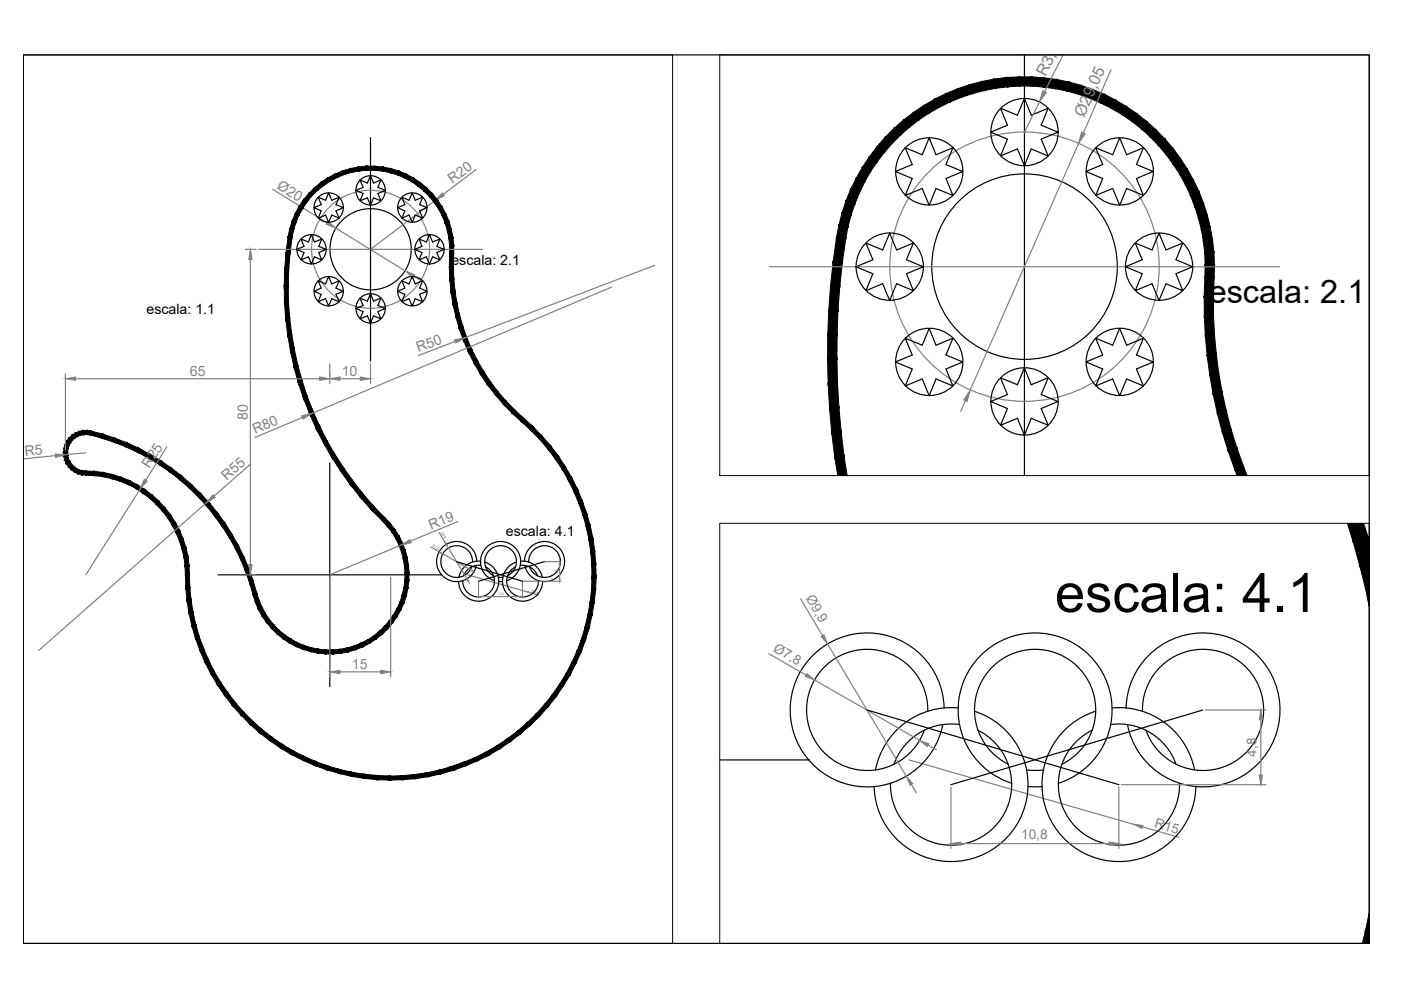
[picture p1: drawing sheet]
<svg xmlns="http://www.w3.org/2000/svg" width="297mm" height="210mm" viewBox="0 0 297 210" stroke-linecap="round" stroke-linejoin="round" font-family="sans-serif">
<defs><g id="words">
<text font-size="11.5" x="223.7" y="129.8">escala: 4.1</text>
<text font-size="6.9" x="256.3" y="64.3">escala: 2.1</text>
<g font-size="3.4" fill="#808080">
<text x="221.7" y="16.4" transform="rotate(-64 221.7 16.4)">R3,63</text>
<text x="229.9" y="25.1" transform="rotate(-66 229.9 25.1)">Ø29,05</text>
</g>
<g font-size="3" fill="#808080">
<text x="58.5" y="39.8" transform="rotate(31 58.5 39.8)">Ø20</text>
<text x="96" y="39" transform="rotate(-37 96 39)">R20</text>
<text x="88.8" y="74.7" transform="rotate(-21 88.8 74.7)">R50</text>
<text x="40.2" y="79.7">65</text>
<text x="72.5" y="79.7">10</text>
<text x="52.5" y="89" transform="rotate(-90 52.5 89)">80</text>
<text x="54.1" y="92.1" transform="rotate(-23 54.1 92.1)">R80</text>
<text x="5.3" y="96.7" transform="rotate(-6 5.3 96.7)">R5</text>
<text x="31.7" y="99.4" transform="rotate(-58 31.7 99.4)">R25</text>
<text x="48.1" y="102" transform="rotate(-42 48.1 102)">R55</text>
<text x="91.4" y="112.3" transform="rotate(-22 91.4 112.3)">R19</text>
<text x="74.6" y="141.9">15</text>
</g>
<g font-size="3">
<text x="95.7" y="56.3">escala: 2.1</text>
<text x="31.1" y="66.6">escala: 1.1</text>
<text x="107.3" y="113.7">escala: 4.1</text>
</g>
<g font-size="2.9" fill="#808080">
<text x="170.8" y="126.8" transform="rotate(59 170.8 126.8)">Ø9,9</text>
<text x="163.8" y="138" transform="rotate(30 163.8 138)">Ø7,8</text>
<text x="266.4" y="160.4" transform="rotate(-90 266.4 160.4)">4,8</text>
<text x="216.5" y="177.9">10,8</text>
<text x="244.6" y="175.4" transform="rotate(16 244.6 175.4)">R15</text>
</g>
<g font-size=".8" fill="#808080">
<text x="93.4" y="112.9" transform="rotate(59 93.4 112.9)">Ø9,9</text>
<text x="91.6" y="115.8" transform="rotate(30 91.6 115.8)">Ø7,8</text>
<text x="112.7" y="125.6" transform="rotate(16 112.7 125.6)">R15</text>
<text x="118.4" y="121.7" transform="rotate(-90 118.4 121.7)">4,8</text>
<text x="105.4" y="126.2">10,8</text>
</g>
</g></defs>
<!-- layer: 0 -->
<g fill="none" stroke="#000" stroke-width=".25">
<path d="M4.9 11.6h285.4v188.4h-285.4zM217.2 11.7v89.1M76.3 38.1l1.6 .7 .7-1.5 .6 1.5 1.6-.7-.7 1.6 1.6 .7-1.6 .6 .7 1.6-1.6-.6-.6 1.5-.7-1.5-1.6 .6 .7-1.6-1.6-.6 1.6-.7zM78.6 29.2v47.4M191.9 31.3l3.6 1.5 1.5-3.5 1.4 3.5 3.6-1.5-1.4 3.6 3.5 1.5-3.5 1.4 1.4 3.6-3.6-1.4-1.4 3.5-1.5-3.5-3.6 1.4 1.5-3.6-3.5-1.4 3.5-1.5zM212.1 22.9l3.6 1.5 1.5-3.5 1.4 3.5 3.6-1.5-1.4 3.6 3.5 1.5-3.5 1.5 1.4 3.6-3.6-1.5-1.4 3.5-1.5-3.5-3.6 1.5 1.5-3.6-3.6-1.5 3.6-1.5zM232.3 31.3l3.6 1.5 1.5-3.5 1.5 3.5 3.5-1.5-1.5 3.6 3.6 1.5-3.6 1.4 1.5 3.6-3.5-1.4-1.5 3.5-1.5-3.5-3.6 1.4 1.5-3.6-3.6-1.4 3.6-1.5zM63.8 50.7l1.6 .6 .6-1.6 .7 1.6 1.5-.6-.6 1.5 1.6 .7-1.6 .7 .6 1.5-1.5-.7-.7 1.6-.6-1.6-1.6 .7 .7-1.5-1.6-.7 1.6-.7zM67.5 41.8l1.5 .7 .7-1.6 .6 1.6 1.6-.7-.7 1.6 1.6 .6-1.6 .7 .7 1.6-1.6-.7-.6 1.6-.7-1.6-1.5 .7 .6-1.6-1.5-.7 1.5-.6zM67.5 59.5l1.5 .7 .7-1.6 .6 1.6 1.6-.7-.7 1.6 1.6 .7-1.6 .6 .7 1.6-1.6-.7-.6 1.6-.7-1.6-1.5 .7 .6-1.6-1.5-.6 1.5-.7zM85.2 59.5l1.5 .7 .7-1.6 .6 1.6 1.6-.7-.6 1.6 1.5 .7-1.5 .6 .6 1.6-1.6-.7-.6 1.6-.7-1.6-1.5 .7 .6-1.6-1.5-.6 1.5-.7zM85.2 41.8l1.5 .7 .7-1.6 .6 1.6 1.6-.7-.6 1.6 1.5 .6-1.5 .7 .6 1.6-1.6-.7-.6 1.6-.7-1.6-1.5 .7 .6-1.6-1.5-.7 1.5-.6z"/>
<path d="M88.8 50.7l1.6 .6 .6-1.6 .7 1.6 1.6-.6-.7 1.5 1.6 .7-1.6 .7 .7 1.5-1.6-.7-.7 1.6-.6-1.6-1.6 .7 .7-1.5-1.6-.7 1.6-.7zM183.6 51.5l3.5 1.5 1.5-3.6 1.5 3.6 3.6-1.5-1.5 3.6 3.6 1.5-3.6 1.4 1.5 3.6-3.6-1.4-1.5 3.5-1.5-3.5-3.5 1.4 1.5-3.6-3.6-1.4 3.6-1.5zM240.7 51.5l3.5 1.5 1.5-3.6 1.5 3.6 3.6-1.5-1.5 3.6 3.6 1.5-3.6 1.4 1.5 3.6-3.6-1.4-1.5 3.5-1.5-3.5-3.5 1.4 1.5-3.6-3.6-1.4 3.6-1.5zM76.3 63.2l1.6 .6 .7-1.5 .6 1.5 1.6-.6-.7 1.6 1.6 .6-1.6 .7 .7 1.5-1.6-.6-.6 1.5-.7-1.5-1.6 .6 .7-1.5-1.6-.7 1.6-.6zM191.9 71.7l3.6 1.5 1.5-3.6 1.4 3.6 3.6-1.5-1.4 3.6 3.5 1.5-3.5 1.4 1.4 3.6-3.6-1.5-1.4 3.6-1.5-3.6-3.6 1.5 1.5-3.6-3.5-1.4 3.5-1.5zM232.3 71.7l3.6 1.5 1.5-3.6 1.5 3.6 3.5-1.5-1.5 3.6 3.6 1.5-3.6 1.4 1.5 3.6-3.5-1.5-1.5 3.6-1.5-3.6-3.6 1.5 1.5-3.6-3.6-1.4 3.6-1.5zM69.9 98.2v47.4M212.1 80.1l3.6 1.5 1.5-3.6 1.4 3.6 3.6-1.5-1.4 3.6 3.5 1.4-3.5 1.5 1.4 3.6-3.6-1.5-1.4 3.6-1.5-3.6-3.6 1.5 1.5-3.6-3.6-1.5 3.6-1.4zM96.8 119.1l14 4.1M100.2 119.1a3.4 3.4 0 0 0-4.7-3.1 3.4 3.4 0 0 0-1 5.5 3.4 3.4 0 0 0 5.5-1.3M101.1 119a4.3 4.3 0 0 0-6.2-3.7 4.3 4.3 0 0 0-.6 7.2 4.3 4.3 0 0 0 6.7-2.6M101.9 119a4.3 4.3 0 0 0-4.6 3.4"/>
<path d="M101.9 119.9a3.4 3.4 0 0 0-3.6 2.2M102.8 119.2a4.3 4.3 0 0 1 1.2 7.4 4.3 4.3 0 0 1-6.8-3.3M109.5 119.2a4.3 4.3 0 0 0-1.3 7.4 4.3 4.3 0 0 0 6.8-3.3M110.3 119.9a3.4 3.4 0 0 1 3.7 2.2M110.4 119a4.3 4.3 0 0 1 4.6 3.4M111.2 119a4.3 4.3 0 0 1 6.2-3.7 4.3 4.3 0 0 1 .6 7.2 4.3 4.3 0 0 1-6.7-2.6M112.1 119.1a3.4 3.4 0 0 1 4.6-3.1 3.4 3.4 0 0 1 1.1 5.5 3.4 3.4 0 0 1-5.5-1.3M115.4 119.1l-13.9 4.1M46.2 121.9h47.4M103 120.2a3.4 3.4 0 0 1 .2 5.9 3.4 3.4 0 0 1-5.1-3M104.6 122.1a3.4 3.4 0 0 1-1.1-5.1 3.4 3.4 0 0 1 5.3 0 3.4 3.4 0 0 1-1.2 5.1M104.8 123.1a4.3 4.3 0 0 1-2.1-6.5 4.3 4.3 0 0 1 6.9 0 4.3 4.3 0 0 1-2.2 6.5"/>
<path d="M105.7 122.4h.9M105.7 123.3h.8M109.3 120.2a3.4 3.4 0 0 0-.3 5.9 3.4 3.4 0 0 0 5.2-3M183.8 150.5l53.4 15.9M196.7 150.8a12.8 12.8 0 0 0-17.8-12.1 12.8 12.8 0 0 0-3.9 21.2 12.8 12.8 0 0 0 21-5.1M200.2 150.1a16.3 16.3 0 0 0-23.8-14.1 16.3 16.3 0 0 0-2.3 27.6 16.3 16.3 0 0 0 25.8-10M203.1 150.1a16.3 16.3 0 0 0-17.5 13.2M203.4 153.6a12.8 12.8 0 0 0-13.9 8.5M206.6 150.8a16.3 16.3 0 0 1 4.8 28.6 16.3 16.3 0 0 1-26.1-12.6M207.3 154.8a12.8 12.8 0 0 1 1 22.5 12.8 12.8 0 0 1-19.5-11.2M231.6 154.8a12.8 12.8 0 0 0-1 22.5 12.8 12.8 0 0 0 19.5-11.2M232.3 150.8a16.3 16.3 0 0 0-4.9 28.6 16.3 16.3 0 0 0 26.2-12.6"/>
<path d="M235.5 153.6a12.8 12.8 0 0 1 13.9 8.5M235.8 150.1a16.3 16.3 0 0 1 17.5 13.2M238.8 150.1a16.3 16.3 0 0 1 23.8-14.1 16.3 16.3 0 0 1 2.2 27.6 16.3 16.3 0 0 1-25.8-10M242.2 150.8a12.8 12.8 0 0 1 17.8-12.1 12.8 12.8 0 0 1 3.9 21.2 12.8 12.8 0 0 1-20.9-5.1M255 150.5l-53.4 15.9M152.6 161.1h19M213.8 162a12.8 12.8 0 0 1-4.4-19.5 12.8 12.8 0 0 1 20.1 0 12.8 12.8 0 0 1-4.4 19.5M214.5 166.1a16.3 16.3 0 0 1-8.3-25.1 16.3 16.3 0 0 1 26.5 0 16.3 16.3 0 0 1-8.3 25.1M217.7 163.2l1.8 .2 1.7-.2M218 166.8h3"/>
<circle cx="197" cy="36.3" r="7.1"/>
<circle cx="217.2" cy="28" r="7.1"/>
<circle cx="237.4" cy="36.3" r="7.1"/>
<circle cx="66" cy="52.9" r="3.1"/>
<circle cx="69.7" cy="44" r="3.1"/>
<circle cx="78.6" cy="52.9" r="8.6"/>
<circle cx="78.6" cy="40.4" r="3.1"/>
<circle cx="87.4" cy="44" r="3.1"/>
<circle cx="91.1" cy="52.9" r="3.1"/>
<circle cx="188.6" cy="56.5" r="7.1"/>
<circle cx="217.2" cy="56.5" r="19.7"/>
<circle cx="245.8" cy="56.5" r="7.1"/>
<circle cx="69.7" cy="61.7" r="3.1"/>
<circle cx="78.6" cy="65.4" r="3.1"/>
<circle cx="87.4" cy="61.7" r="3.1"/>
<circle cx="197" cy="76.7" r="7.1"/>
<circle cx="237.4" cy="76.7" r="7.1"/>
<circle cx="217.2" cy="85.1" r="7.1"/>
</g>
<!-- layer: cotas -->
<g fill="none" stroke="#808080" stroke-width=".25">
<path d="M225.4 11.7l-3.9 7.7M235.6 14.8l-5.9 13.4M101 35.9l-7 5.3M220.4 21.6l-3.2 6.4M228.7 30.4l-23 52.3M52 52.9h2.3M53.1 55v64.7M54.8 52.9h47.5M57.9 40.2l11.5 7M71.2 48.4l14.7 9M87.7 58.5l1.9 1.2M92.3 42.5l-13.7 10.4"/>
<path d="M138.8 56.3l-40.3 15.3M163.1 56.6h108.2M13.9 79.2v16.3M69.9 77.1v4.3M78.6 77.1v4.3M96.5 72.4l-7.8 3M129.7 60.9l-63.6 26.8M11.8 96.6l-6.7 .7M16 80.3h51.8M18.2 96l-4.3 .4M35.4 94.7l-4.5 7.1M53 98.5l-7.6 6.7"/>
<path d="M64.1 88.5l-10.1 4.3M72.1 80.3h4.3M204.7 85l-1 2.2M29.7 103.6l-11.5 18.3M43.8 106.6l-35.6 31.3M85 115.6l-15.1 6.3M91.4 116l2 1.2M93.1 112.9l1.2 2.1M93.9 117.4l5.8 3.4M94.6 115.4l4.4 7.4M97.1 110.6l-10.1 4.1M115.6 119.1h3.3"/>
<path d="M118.6 119.6v3.1M52 121.9h2.3M69.9 122.4v21.2M82.8 122.4v21.2M99.1 121.9l12.5 3.5M99.3 123.2l.3 .5M100.2 121l.5 .3M101.5 123.4v3.4M102 126.5h8.2M110.8 123.4v3.4M110.9 123.2h8M112.1 125.6l2 .6"/>
<path d="M163 138.6l7.9 4.5M169.7 127l4.7 7.8M175.5 136.5l16.7 28.1M72.1 142.5h8.6M172.7 144.1l22.3 12.9M196.8 158l1.8 1M255.6 150.5h12.8M267.3 152.6v11.7M192.7 161.1l47.6 13.7M193.2 166.3l1.1 1.8M201.6 166.9v13M203.7 178.9h31.4"/>
<path d="M237.2 166.9v13M237.7 166.4h30.7M242.2 175.3l7.8 2.2"/>
<circle cx="78.6" cy="52.9" r="12.5"/>
<circle cx="217.2" cy="56.5" r="28.6"/>
</g>
<g fill="#808080" stroke="#808080" stroke-width=".21">
<path d="M93.8 40.9l.4 .6-1.9 1z"/>
<path d="M85.9 57.4l2 .9-.4 .5z"/>
<path d="M69.5 46.9l1.7 1.5-2-.9z"/>
<path d="M96.4 72.1l2.1-.5-1.9 1.1z"/>
<path d="M76.4 79.9l2.2 .4-2.2 .3z"/>
<path d="M69.9 80.3l2.2-.4v.7z"/>
<path d="M69.9 142.5l2.2-.4v.7z"/>
<path d="M80.7 142.1l2.1 .4-2.1 .3z"/>
<path d="M13.9 80.3l2.1-.4v.7z"/>
<path d="M67.8 79.9l2.1 .4-2.1 .3z"/>
<path d="M53.1 52.9l.4 2.1h-.8z"/>
<path d="M52.7 119.7h.8l-.4 2.2z"/>
<path d="M30.6 101.6l.6 .4-1.5 1.6z"/>
<path d="M45.2 104.9l.4 .6-1.8 1.1z"/>
<path d="M11.7 96.3l2.2 .1-2.1 .6z"/>
<path d="M111.6 125.4l.5 .1v.1z"/>
<path d="M64 88.2l2.1-.5-1.9 1.2z"/>
<path d="M85 115.6l1.9-1.2 .3 .7z"/>
<path d="M99.7 120.8l.5 .1-.1 .2z"/>
<path d="M93.5 117.1l.4 .3-.5-.2z"/>
<path d="M99 122.8l.3 .4-.1 .1z"/>
<path d="M94.3 115l.1-.1 .2 .5z"/>
<path d="M101.5 126.5l.5-.1v.2z"/>
<path d="M110.2 126.4l.6 .1-.6 .1z"/>
<path d="M118.6 119.1l.1 .5h-.1z"/>
<path d="M118.6 122.7h.1l-.1 .5z"/>
<path d="M205.7 82.7l-.7 2.4-.7-.3z"/>
<path d="M229.3 28l.8 .4-1.4 2z"/>
<path d="M221.1 19.3l.8 .3-1.5 2z"/>
<path d="M240.3 174.8l2 .2-.2 .6z"/>
<path d="M195 157l1.9 .7-.3 .6z"/>
<path d="M171.1 142.8l1.6 1.3-2-.7z"/>
<path d="M192.2 164.6l1.3 1.6-.6 .3z"/>
<path d="M174.1 135l.6-.4 .8 1.9z"/>
<path d="M201.6 178.9l2.1-.4v.7z"/>
<path d="M235.1 178.5l2.1 .4-2.1 .3z"/>
<path d="M267.3 150.5l.4 2.1h-.7z"/>
<path d="M267 164.3h.7l-.4 2.1z"/>
</g>
<!-- layer: 0 -->
<g fill="#000" stroke="#000" stroke-width=".21">
<path d="M289.5 124.9l.8-.1v3.7zM290.3 193.7v4l-.8-.2z"/>
<path d="M17.5 99.8l.7 .1v.9zM17.5 99.8l-.2 .9 .9 .1zM16.8 99.7l.7 .1-.2 .9zM16.8 99.7l-.3 .8 .8 .2zM16.2 99.4l.6 .3-.3 .8zM16.2 99.4l-.4 .7 .7 .4zM15.6 98.9l.6 .5-.4 .7zM15.6 98.9l-.5 .7 .7 .5zM15.2 98.4l.4 .5-.5 .7zM14.5 99l.6 .6 .1-1.2zM14.8 97.9l.4 .5-.7 .6zM14 98.3l.5 .7 .3-1.1zM14.5 97.2l.3 .7-.8 .4zM13.7 97.5l.3 .8 .5-1.1zM14.4 96.6l.1 .6-.8 .3zM13.5 96.7l.2 .8 .7-.9zM13.5 96.7l.8-.8 .1 .7zM13.4 95.8l.1 .9 .8-.8zM13.4 95.8l1-.6-.1 .7zM13.6 95l-.2 .8 1-.6zM13.6 95l1-.5-.2 .7zM13.8 94.2l-.2 .8 1-.5zM13.8 94.2l1.1-.3-.3 .6zM14.2 93.5l-.4 .7 1.1-.3zM14.2 93.5l1.1-.1-.4 .5zM14.7 92.8l-.5 .7 1.1-.1zM14.7 92.8l1.1 .1-.5 .5zM14.7 92.8l1.1 .1-.5-.7zM15.3 92.2l1.1 .3-.6 .4zM15.3 92.2l1.1 .3-.4-.7zM16 91.8l1 .5-.6 .2zM16 91.8l1 .5-.2-.8zM16.8 91.5l.9 .7-.7 .1zM16.8 91.5l.9 .7-.1-.9zM17.6 91.3l.8 .8-.7 .1zM17.6 91.3l.8 .8 .1-.8zM18.5 91.3l.6 .9-.7-.1zM18.5 91.3l.6 .9 .2-.8zM19.3 91.4l2.4 1.5-2.6-.7zM19.3 91.4l2.4 1.5 .2-.8zM21.9 92.1l2.3 1.7-2.5-.9zM21.9 92.1l2.3 1.7 .3-.8zM24.5 93l2.2 1.7-2.5-.9zM24.5 93l2.2 1.7 .3-.8zM27 93.9l2.2 2-2.5-1.2zM27 93.9l2.2 2 .3-.8zM29.5 95.1l2 2-2.3-1.2zM29.5 95.1l2 2 .4-.7zM31.9 96.4l1.9 2.1-2.3-1.4zM31.9 96.4l1.9 2.1 .4-.7zM34.2 97.8l1.8 2.2-2.2-1.5zM34.2 97.8l1.8 2.2 .5-.6zM36.5 99.4l1.6 2.3-2.1-1.7zM36.5 99.4l1.6 2.3 .5-.7zM38.6 101l1.5 2.5-2-1.8zM38.6 101l1.5 2.5 .6-.7zM40.7 102.8l1.3 2.5-1.9-1.8zM40.7 102.8l1.3 2.5 .6-.6zM42 105.3l.6-.6 1.2 2.6zM42.6 104.7l1.2 2.6 .7-.6zM43.8 107.3l.7-.6 1 2.7zM44.5 106.7l1 2.7 .7-.6zM45.5 109.4l.7-.6 .9 2.7zM46.2 108.8l.9 2.7 .7-.5zM47.1 111.5l.7-.5 .7 2.8zM47.8 111l.7 2.8 .7-.4zM48.5 113.8l.7-.4 .6 2.7zM49.2 113.4l.6 2.7 .8-.4zM49.8 116.1l.8-.4 .4 2.8zM50.6 115.7l.4 2.8 .8-.3zM51 118.5l.8-.3 .2 2.8zM51.8 118.2l.2 2.8 .8-.3zM52 121l.8-.3 .1 2.8zM52.8 120.7l.1 2.8 .8-.2zM52.9 123.5l.8-.2v2.8zM53.7 123.3v2.8l.8-.2zM53.7 126.1l.8-.2-.4 1.7zM54.5 125.9l-.4 1.7 .8-.3zM54.1 127.6l.8-.3-.1 1.9zM54.9 127.3l-.1 1.9 .8-.4zM54.8 129.2l.8-.4-.1 1.8zM55.6 128.8l-.1 1.8 .8-.5zM55.5 130.6l.8-.5 .2 1.8zM56.3 130.1l.2 1.8 .6-.5zM56.5 131.9l.6-.5 .4 1.8zM57.1 131.4l.4 1.8 .7-.6zM57.5 133.2l.7-.6 .5 1.7zM58.2 132.6l.5 1.7 .5-.6zM59.2 133.7l.7 1.7-1.2-1.1zM59.2 133.7l.7 1.7 .5-.7zM60.4 134.7l.9 1.6-1.4-.9zM60.4 134.7l.9 1.6 .4-.8zM61.7 135.5l1 1.5-1.4-.7zM61.7 135.5l1 1.5 .4-.7zM63.1 136.3l1.1 1.4-1.5-.7zM63.1 136.3l1.1 1.4 .3-.8zM64.5 136.9l1.3 1.2-1.6-.4zM64.5 136.9l1.3 1.2 .2-.8zM66 137.3l1.3 1.2-1.5-.4zM66 137.3l1.3 1.2 .2-.9zM67.5 137.6l1.5 1-1.7-.1zM67.5 137.6l1.5 1v-.8zM69 137.8l1.6 .8h-1.6zM69 137.8l1.6 .8v-.8zM70.6 137.8l1.6 .7-1.6 .1zM70.6 137.8l1.6 .7-.1-.8zM72.1 137.7l1.7 .5-1.6 .3zM72.1 137.7l1.7 .5-.2-.8zM73.6 137.4l1.8 .4-1.6 .4zM73.6 137.4l1.8 .4-.3-.9zM75.1 136.9l1.8 .3-1.5 .6zM75.1 136.9l1.8 .3-.4-.8zM76.5 136.4h1.8l-1.4 .8zM76.5 136.4h1.8l-.4-.7zM77.9 135.7l1.8-.2-1.4 .9zM77.9 135.7l1.8-.2-.5-.7zM79.2 134.8l1.8-.3-1.3 1zM79.2 134.8l1.8-.3-.6-.6zM80.4 133.9l1.8-.5-1.2 1.1zM80.4 133.9l1.8-.5-.7-.6zM81.5 132.8l1.7-.7-1 1.3zM82.5 131.6l-1 1.2 1.7-.7zM82.5 131.6l1.6-.8-.9 1.3zM83.4 130.3l-.9 1.3 1.6-.8zM83.4 130.3l1.5-.9-.8 1.4zM84.2 129l-.8 1.3 1.5-.9zM84.2 129l1.4-1.1-.7 1.5zM84.8 127.6l-.6 1.4 1.4-1.1zM84.8 127.6l1.3-1.2-.5 1.5zM85.3 126.1l-.5 1.5 1.3-1.2zM86.5 124.8l-.4 1.6-.8-.3zM85.6 124.6l-.3 1.5 1.2-1.3zM86.7 123.1l-.2 1.7-.9-.2zM85.8 123.1l-.2 1.5 1.1-1.5zM86.7 121.5v1.6h-.9zM85.9 121.5l-.1 1.6 .9-1.6zM86.6 119.9l.1 1.6h-.8zM85.8 120l.1 1.5 .7-1.6zM86.3 118.3l.3 1.6-.8 .1zM85.5 118.4l.3 1.6 .5-1.7zM85.9 116.7l.4 1.6-.8 .1zM85.1 117l.4 1.4 .4-1.7zM85.3 115.2l.6 1.5-.8 .3zM84.6 115.5l.5 1.5 .2-1.8zM84.7 113.7l.6 1.5-.7 .3zM83.9 114.1l.7 1.4 .1-1.8zM83.8 112.4l.9 1.3-.8 .4zM83.1 112.8l.8 1.3-.1-1.7zM82.8 111l1 1.4-.7 .4zM82.1 111.6l1 1.2-.3-1.8zM81.7 109.9l1.1 1.1-.7 .6zM81.7 109.9l-.6 .5 1 1.2z"/>
<path d="M79.3 107.4l2.4 2.5-.6 .5zM78.6 108l2.5 2.4-1.8-3zM77 104.8l2.3 2.6-.7 .6zM76.4 105.4l2.2 2.6-1.6-3.2zM74.9 102.1l2.1 2.7-.6 .6zM74.2 102.7l2.2 2.7-1.5-3.3zM72.9 99.3l2 2.8-.7 .6zM72.2 99.8l2 2.9-1.3-3.4zM71.1 96.4l1.8 2.9-.7 .5zM70.3 96.9l1.9 2.9-1.1-3.4zM69.3 93.5l1.8 2.9-.8 .5zM68.6 93.9l1.7 3-1-3.4zM67.8 90.4l1.5 3.1-.7 .4zM67 90.8l1.6 3.1-.8-3.5zM66.4 87.3l1.4 3.1-.8 .4zM65.6 87.6l1.4 3.2-.6-3.5zM65.1 84.1l1.3 3.2-.8 .3zM64.3 84.4l1.3 3.2-.5-3.5zM64.1 80.8l1 3.3-.8 .3zM63.2 81.1l1.1 3.3-.2-3.6zM63.1 77.5l1 3.3-.9 .3zM62.3 77.7l.9 3.4-.1-3.6zM62.4 74.2l.7 3.3-.8 .2zM61.6 74.3l.7 3.4 .1-3.5zM61.8 70.8l.6 3.4-.8 .1zM61 70.9l.6 3.4 .2-3.5zM61.4 67.4l.4 3.4-.8 .1zM60.6 67.5l.4 3.4 .4-3.5zM61.2 64l.2 3.4-.8 .1zM60.3 64l.3 3.5 .6-3.5zM61.1 60.5l.1 3.5h-.9zM60.3 60.5v3.5l.8-3.5zM61.2 57.1l-.1 3.4h-.8zM60.4 57.1l-.1 3.4 .9-3.4zM61.5 53.7l-.3 3.4h-.8zM60.6 53.6l-.2 3.5 1.1-3.4zM61.9 50.3l-.4 3.4-.9-.1zM61.1 50.2l-.5 3.4 1.3-3.3zM62.3 48.7l-.4 1.6-.8-.1zM61.5 48.5l-.4 1.7 1.2-1.5zM62.8 47.1l-.5 1.6-.8-.2zM62 46.8l-.5 1.7 1.3-1.4zM62 46.8l1.4-1.2-.6 1.5zM62.6 45.2l-.6 1.6 1.4-1.2zM62.6 45.2l1.6-1-.8 1.4zM63.4 43.7l-.8 1.5 1.6-1zM63.4 43.7l1.7-.9-.9 1.4zM64.4 42.2l-1 1.5 1.7-.9zM64.4 42.2l1.8-.7-1.1 1.3zM65.6 40.9l-1.2 1.3 1.8-.7zM65.6 40.9l1.7-.6-1.1 1.2zM66.8 39.7l-1.2 1.2 1.7-.6zM66.8 39.7l1.9-.4-1.4 1zM66.8 39.7l1.9-.4-.6-.7zM68.1 38.6l1.9-.2-1.3 .9zM68.1 38.6l1.9-.2-.4-.7zM69.6 37.7l1.9-.1-1.5 .8zM69.6 37.7l1.9-.1-.4-.7zM71.1 36.9l1.9 .1-1.5 .6zM71.1 36.9l1.9 .1-.3-.8zM72.7 36.2l1.9 .3-1.6 .5zM72.7 36.2l1.9 .3-.2-.8zM74.4 35.7l1.8 .5-1.6 .3zM74.4 35.7l1.8 .5-.1-.8zM76.1 35.4l1.7 .7-1.6 .1zM76.1 35.4l1.7 .7v-.9zM77.8 35.2l1.7 .9h-1.7zM77.8 35.2l1.7 .9v-.8zM79.5 35.3l1.6 1-1.6-.2zM79.5 35.3l1.6 1 .2-.9zM81.3 35.4l1.4 1.2-1.6-.3zM81.3 35.4l1.4 1.2 .3-.8zM83 35.8l1.3 1.3-1.6-.5zM83 35.8l1.3 1.3 .3-.8zM84.6 36.3l1.2 1.5-1.5-.7zM84.6 36.3l1.2 1.5 .4-.8zM86.2 37l1.1 1.5-1.5-.7zM86.2 37l1.1 1.5 .4-.7zM87.7 37.8l.9 1.7-1.3-1zM87.7 37.8l.9 1.7 .6-.7zM89.2 38.8l.7 1.7-1.3-1zM89.2 38.8l.7 1.7 .6-.6zM90.5 39.9l.6 1.8-1.2-1.2zM90.5 39.9l.6 1.8 .6-.6zM91.1 41.7l.6-.6 .4 1.9zM91.7 41.1l.4 1.9 .7-.5zM92.1 43l.7-.5 .2 1.9zM92.8 42.5l.2 1.9 .8-.5zM93 44.4l.8-.5v1.9zM93.8 43.9v1.9l.8-.3zM93.8 45.8l.8-.3-.2 1.8zM94.6 45.5l-.2 1.8 .8-.3zM94.4 47.3l.8-.3-.3 1.9zM95.2 47l-.3 1.9 .8-.2zM94.9 48.9l.8-.2-.5 1.8zM95.7 48.7l-.5 1.8 .8-.1zM95.2 50.5l.8-.1-.7 1.8zM96 50.4l-.7 1.8h.9zM95.3 52.2h.9l-.9 1.6zM96.2 52.2l-.9 1.6 .9 .1zM95.3 53.8l.9 .1-.9 2.6zM96.2 53.9l-.9 2.6h.8zM95.3 56.5h.8l-.7 2.7zM96.1 56.5l-.7 2.7 .8-.1zM95.4 59.2l.8-.1-.6 2.7zM96.2 59.1l-.6 2.7 .9-.1zM95.6 61.8l.9-.1-.5 2.8zM96.5 61.7l-.5 2.8 .9-.2zM96 64.5l.9-.2-.3 2.8zM96.9 64.3l-.3 2.8 .8-.3zM96.6 67.1l.8-.3v2.8zM97.4 66.8v2.8l.8-.2zM97.4 69.6l.8-.2v2.7zM98.2 69.4v2.7l.8-.3zM98.2 72.1l.8-.3 .3 2.8zM99 71.8l.3 2.8 .8-.3zM99.3 74.6l.8-.3 .4 2.7zM100.1 74.3l.4 2.7 .8-.4zM100.5 77l.8-.4 .5 2.7zM101.3 76.6l.5 2.7 .8-.4zM101.8 79.3l.8-.4 .7 2.6zM102.6 78.9l.7 2.6 .7-.5zM103.3 81.5l.7-.5 1 2.7zM104 81l1 2.7 .6-.6zM105 83.7l.6-.6 1.1 2.6zM105.6 83.1l1.1 2.6 .6-.6zM106.7 85.7l.6-.6 1.3 2.5zM107.3 85.1l1.3 2.5 .6-.6zM109.2 87l1.4 2.4-2-1.8zM109.2 87l1.4 2.4 .5-.7z"/>
<path d="M178.9 96.6l.7 4.2h-2zM177 96.9l.6 3.9 1.3-4.2zM178.3 91.5l.6 5.1-1.9 .3zM176.3 91.7l.7 5.2 1.3-5.4zM177.9 86.4l.4 5.1-2 .2zM175.9 86.6l.4 5.1 1.6-5.3zM177.6 81.3l.3 5.1-2 .2zM175.6 81.4l.3 5.2 1.7-5.3zM177.4 76.2l.2 5.1-2 .1zM175.5 76.2l.1 5.2 1.8-5.2zM177.5 71l-.1 5.2h-1.9zM175.5 71v5.2l2-5.2zM177.7 65.9l-.2 5.1h-2zM175.7 65.8l-.2 5.2 2.2-5.1zM178 60.8l-.3 5.1-2-.1zM176.1 60.6l-.4 5.2 2.3-5zM178.6 55.7l-.6 5.1-1.9-.2zM176.6 55.5l-.5 5.1 2.5-4.9zM179.3 50.6l-.7 5.1-2-.2zM177.4 50.3l-.8 5.2 2.7-4.9zM177.4 50.3l2.4-2.2-.5 2.5zM177.9 47.7l-.5 2.6 2.4-2.2zM177.9 47.7l2.5-2-.6 2.4zM178.5 45.1l-.6 2.6 2.5-2zM178.5 45.1l2.7-1.8-.8 2.4zM179.4 42.6l-.9 2.5 2.7-1.8zM179.4 42.6l2.8-1.7-1 2.4zM180.4 40.1l-1 2.5 2.8-1.7zM180.4 40.1l2.9-1.4-1.1 2.2zM181.6 37.8l-1.2 2.3 2.9-1.4zM181.6 37.8l2.9-1.4-1.2 2.3zM182.9 35.4l-1.3 2.4 2.9-1.4zM182.9 35.4l3.1-1.1-1.5 2.1zM184.3 33.2l-1.4 2.2 3.1-1.1zM184.3 33.2l3.2-.9-1.5 2zM186 31.1l-1.7 2.1 3.2-.9zM186 31.1l3.1-.7-1.6 1.9zM187.7 29.1l-1.7 2 3.1-.7zM187.7 29.1l3.3-.5-1.9 1.8zM187.7 29.1l3.3-.5-1.4-1.4zM189.6 27.2l3.2-.2-1.8 1.6zM189.6 27.2l3.2-.2-1.2-1.6zM191.6 25.4h3.2l-2 1.6zM191.6 25.4h3.2l-1.1-1.6zM193.7 23.8l3.3 .2-2.2 1.4zM193.7 23.8l3.3 .2-1.1-1.6zM195.9 22.4l3.3 .3-2.2 1.3zM195.9 22.4l3.3 .3-1-1.7zM198.2 21l3.2 .6-2.2 1.1zM198.2 21l3.2 .6-.8-1.8zM200.6 19.8l3.2 .9-2.4 .9zM200.6 19.8l3.2 .9-.7-1.9zM203.1 18.8l3.1 1.1-2.4 .8zM203.1 18.8l3.1 1.1-.6-2zM205.6 17.9l3 1.3-2.4 .7zM205.6 17.9l3 1.3-.4-1.9zM208.2 17.3l2.9 1.4-2.5 .5zM208.2 17.3l2.9 1.4-.3-1.9zM210.8 16.8l2.8 1.6-2.5 .3zM210.8 16.8l2.8 1.6-.2-2zM213.4 16.4l2.7 1.8-2.5 .2zM213.4 16.4l2.7 1.8v-1.9zM216.1 16.3l2.6 1.9h-2.6zM216.1 16.3l2.6 1.9 .1-1.9zM218.8 16.3l2.4 2.2-2.5-.3zM218.8 16.3l2.4 2.2 .2-2zM221.4 16.5l2.3 2.3-2.5-.3zM221.4 16.5l2.3 2.3 .4-2zM224.1 16.8l2.1 2.5-2.5-.5zM224.1 16.8l2.1 2.5 .5-1.9zM226.7 17.4l2 2.6-2.5-.7zM226.7 17.4l2 2.6 .6-1.9zM229.3 18.1l1.7 2.7-2.3-.8zM229.3 18.1l1.7 2.7 .8-1.8zM231.8 19l1.6 2.8-2.4-1zM231.8 19l1.6 2.8 .8-1.8zM234.2 20l1.5 3-2.3-1.2zM234.2 20l1.5 3 .9-1.7zM236.6 21.3l1.2 3-2.1-1.3zM236.6 21.3l1.2 3 1.1-1.7zM238.9 22.6l1 3.1-2.1-1.4zM238.9 22.6l1 3.1 1.2-1.6zM241.1 24.1l.8 3.2-2-1.6zM241.1 24.1l.8 3.2 1.2-1.5zM243.1 25.8l.7 3.2-1.9-1.7zM243.1 25.8l.7 3.2 1.3-1.4zM245.1 27.6l.5 3.2-1.8-1.8zM245.1 27.6l.5 3.2 1.4-1.3zM245.6 30.8l1.4-1.3 .2 3.2zM247 29.5l.2 3.2 1.5-1.2zM247.2 32.7l1.5-1.2v3.3zM248.7 31.5v3.3l1.6-1.1zM248.7 34.8l1.6-1.1-.2 3.2zM250.3 33.7l-.2 3.2 1.6-1zM250.1 36.9l1.6-1-.4 3.2zM251.7 35.9l-.4 3.2 1.8-.9zM251.3 39.1l1.8-.9-.7 3.2zM253.1 38.2l-.7 3.2 1.8-.8zM252.4 41.4l1.8-.8-.9 3.2zM254.2 40.6l-.9 3.2 1.9-.7zM253.3 43.8l1.9-.7-1.1 3.1zM255.2 43.1l-1.1 3.1 1.9-.6zM254.1 46.2l1.9-.6-1.3 3zM256 45.6l-1.3 3 1.9-.4zM254.7 48.6l1.9-.4-1.5 2.9zM256.6 48.2l-1.5 2.9 2-.3zM255.1 51.1l2-.3-1.7 2.8zM257.1 50.8l-1.7 2.8 2-.1zM255.4 53.6l2-.1-1.9 2.7zM257.4 53.5l-1.9 2.7h2zM255.5 56.2h2l-2 2.5zM257.5 56.2l-2 2.5 1.9 .1zM255.5 58.7l1.9 .1-2.1 4.1zM257.4 58.8l-2.1 4.1h2zM255.3 62.9h2l-2 4.1zM257.3 62.9l-2 4.1h2zM255.3 67h2l-1.7 4.2zM257.3 67l-1.7 4.2 1.9-.2zM255.6 71.2l1.9-.2-1.6 4.3zM257.5 71l-1.6 4.3 2-.2zM255.9 75.3l2-.2-1.4 4.3zM257.9 75.1l-1.4 4.3 1.9-.3zM256.5 79.4l1.9-.3-1.2 4.4zM258.4 79.1l-1.2 4.4 1.9-.4zM257.2 83.5l1.9-.4-1 4.5zM259.1 83.1l-1 4.5 1.9-.5zM258.1 87.6l1.9-.5-.8 4.5zM260 87.1l-.8 4.5 1.8-.5zM259.2 91.6l1.8-.5-.6 4.4zM261 91.1l-.6 4.4 1.8-.5zM260.4 95.5l1.8-.5-.4 4.5zM262.2 95l-.4 4.5 1.8-.7zM261.8 99.5l1.8-.7-1.3 2zM263.6 98.8l-1.3 2h2.1z"/>
<path d="M285.7 111h3.4l-2.2 3.8zM289.1 111l-2.2 3.8 3.2-.9zM286.9 114.8l3.2-.9-1.8 5.9zM290.1 113.9l-1.8 5.9 2-5.1zM290.3 114.7v4.6l-2 .5z"/>
<path d="M39.3 121.9h.9l-.8 2.7zM40.2 121.9l-.8 2.7 .8-.1zM39.4 124.6l.8-.1-.5 2.8zM40.2 124.5l-.5 2.8 .8-.1zM39.7 127.3l.8-.1-.4 2.8zM40.5 127.2l-.4 2.8 .8-.2zM40.1 130l.8-.2-.2 2.8zM40.9 129.8l-.2 2.8 .8-.2zM40.7 132.6l.8-.2-.1 2.9zM41.5 132.4l-.1 2.9 .8-.3zM41.4 135.3l.8-.3 .2 2.8zM42.2 135l.2 2.8 .8-.3zM42.4 137.8l.8-.3 .2 2.8zM43.2 137.5l.2 2.8 .8-.3zM43.4 140.3l.8-.3 .4 2.7zM44.2 140l.4 2.7 .8-.3zM44.6 142.7l.8-.3 .6 2.7zM45.4 142.4l.6 2.7 .8-.4zM46 145.1l.8-.4 .8 2.7zM46.8 144.7l.8 2.7 .7-.5zM47.6 147.4l.7-.5 .9 2.6zM48.3 146.9l.9 2.6 .7-.5zM49.2 149.5l.7-.5 1.1 2.6zM49.9 149l1.1 2.6 .7-.6zM51 151.6l.7-.6 1.2 2.5zM51.7 151l1.2 2.5 .6-.6zM53.5 152.9l1.5 2.4-2.1-1.8zM53.5 152.9l1.5 2.4 .5-.7zM55.5 154.6l1.6 2.4-2.1-1.7zM55.5 154.6l1.6 2.4 .5-.7zM57.6 156.3l1.8 2.2-2.3-1.5zM57.6 156.3l1.8 2.2 .4-.7zM59.8 157.8l1.9 2.1-2.3-1.4zM59.8 157.8l1.9 2.1 .4-.7zM62.1 159.2l2.1 2-2.5-1.3zM62.1 159.2l2.1 2 .3-.8zM64.5 160.4l2.2 1.9-2.5-1.1zM64.5 160.4l2.2 1.9 .3-.8zM67 161.5l2.2 1.7-2.5-.9zM67 161.5l2.2 1.7 .3-.8zM69.5 162.4l2.3 1.6-2.6-.8zM69.5 162.4l2.3 1.6 .2-.8zM72 163.2l2.5 1.4-2.7-.6zM72 163.2l2.5 1.4 .1-.9zM74.6 163.7l2.6 1.3-2.7-.4zM74.6 163.7l2.6 1.3 .1-.8zM77.3 164.2l2.6 1.1-2.7-.3zM77.3 164.2l2.6 1.1 .1-.9zM80 164.4l2.6 1-2.7-.1zM80 164.4l2.6 1v-.9zM82.6 164.5l2.7 .8-2.7 .1zM82.6 164.5l2.7 .8v-.8zM85.3 164.5l2.7 .6-2.7 .2zM85.3 164.5l2.7 .6-.1-.9zM87.9 164.2l2.8 .5-2.7 .4zM87.9 164.2l2.8 .5-.1-.9zM90.6 163.8l2.8 .3-2.7 .6zM90.6 163.8l2.8 .3-.2-.8zM93.2 163.3l2.8 .1-2.6 .7zM93.2 163.3l2.8 .1-.3-.9zM95.7 162.5l2.9-.1-2.6 1zM95.7 162.5l2.9-.1-.3-.8zM98.3 161.6l2.8-.2-2.5 1zM98.3 161.6l2.8-.2-.4-.8zM100.7 160.6l2.8-.4-2.4 1.2zM100.7 160.6l2.8-.4-.4-.8zM103.1 159.4l2.8-.6-2.4 1.4zM103.1 159.4l2.8-.6-.5-.7zM105.4 158.1l2.7-.8-2.2 1.5zM105.4 158.1l2.7-.8-.5-.7zM107.6 156.6l2.7-1-2.2 1.7zM107.6 156.6l2.7-1-.5-.6zM109.8 155l2.6-1.2-2.1 1.8zM109.8 155l2.6-1.2-.6-.6zM111.8 153.2l2.5-1.3-1.9 1.9zM111.8 153.2l2.5-1.3-.6-.6zM113.7 151.3l2.4-1.4-1.8 2zM115.5 149.4l-1.8 1.9 2.4-1.4zM115.5 149.4l2.3-1.6-1.7 2.1zM117.1 147.3l-1.6 2.1 2.3-1.6zM117.1 147.3l2.3-1.8-1.6 2.3zM118.6 145.1l-1.5 2.2 2.3-1.8zM118.6 145.1l2.2-1.9-1.4 2.3zM120 142.8l-1.4 2.3 2.2-1.9zM120 142.8l2-2-1.2 2.4zM121.3 140.4l-1.3 2.4 2-2zM123.2 138.3l-1.2 2.5-.7-.4zM122.4 138l-1.1 2.4 1.9-2.1zM124.1 135.8l-.9 2.5-.8-.3zM123.3 135.5l-.9 2.5 1.7-2.2zM124.9 133.1l-.8 2.7-.8-.3zM124.1 132.9l-.8 2.6 1.6-2.4zM125.5 130.5l-.6 2.6-.8-.2zM124.7 130.3l-.6 2.6 1.4-2.4zM126 127.8l-.5 2.7-.8-.2zM125.1 127.7l-.4 2.6 1.3-2.5zM126.3 125.1l-.3 2.7-.9-.1zM125.4 125l-.3 2.7 1.2-2.6zM126.4 122.4l-.1 2.7-.9-.1zM125.5 122.3l-.1 2.7 1-2.6zM126.3 119.6l.1 2.8-.9-.1zM125.5 119.7v2.6l.8-2.7zM126.1 116.9l.2 2.7-.8 .1zM125.3 117l.2 2.7 .6-2.8zM125.7 114.2l.4 2.7-.8 .1zM124.9 114.4l.4 2.6 .4-2.8zM125.2 111.5l.5 2.7-.8 .2zM124.3 111.8l.6 2.6 .3-2.9zM124.4 108.9l.8 2.6-.9 .3zM123.6 109.2l.7 2.6 .1-2.9zM123.5 106.4l.9 2.5-.8 .3zM122.7 106.7l.9 2.5-.1-2.8zM122.5 103.8l1 2.6-.8 .3zM121.7 104.2l1 2.5-.2-2.9zM121.3 101.4l1.2 2.4-.8 .4zM120.5 101.8l1.2 2.4-.4-2.8zM119.9 99.1l1.4 2.3-.8 .4zM119.2 99.5l1.3 2.3-.6-2.7zM118.4 96.8l1.5 2.3-.7 .4zM117.7 97.3l1.5 2.2-.8-2.7zM116.8 94.6l1.6 2.2-.7 .5zM116.1 95.1l1.6 2.2-.9-2.7zM115 92.5l1.8 2.1-.7 .5zM114.4 93.1l1.7 2-1.1-2.6zM113.1 90.6l1.9 1.9-.6 .6zM113.1 90.6l-.6 .6 1.9 1.9zM111.1 88.7l2 1.9-.6 .6zM111.1 88.7l-.5 .7 1.9 1.8z"/>
<path d="M40.1 119.9l.1 2h-.9zM39.2 120l.1 1.9 .8-2zM39.9 118l.2 1.9-.9 .1zM39 118.2l.2 1.8 .7-2zM39.4 116.2l.5 1.8-.9 .2zM38.6 116.4l.4 1.8 .4-2zM38.8 114.3l.6 1.9-.8 .2zM38 114.6l.6 1.8 .2-2.1zM38.1 112.6l.7 1.7-.8 .3zM37.3 112.9l.7 1.7 .1-2zM37.2 110.9l.9 1.7-.8 .3zM36.5 111.3l.8 1.6-.1-2zM36.2 109.3l1 1.6-.7 .4zM35.5 109.7l1 1.6-.3-2zM35 107.7l1.2 1.6-.7 .4zM34.4 108.3l1.1 1.4-.5-2zM33.7 106.3l1.3 1.4-.6 .6zM33.7 106.3l-.6 .6 1.3 1.4zM32.3 105l1.4 1.3-.6 .6zM32.3 105l-.5 .7 1.3 1.2zM30.8 103.8l1.5 1.2-.5 .7zM30.8 103.8l-.5 .8 1.5 1.1zM29.2 102.8l1.6 1-.5 .8zM29.2 102.8l-.4 .7 1.5 1.1zM27.5 101.9l1.7 .9-.4 .7zM27.5 101.9l-.4 .8 1.7 .8zM25.7 101.2l1.8 .7-.4 .8zM25.7 101.2l-.3 .8 1.7 .7zM23.9 100.6l1.8 .6-.3 .8zM23.9 100.6l-.2 .9 1.7 .5zM22 100.2l1.9 .4-.2 .9zM22 100.2l-.1 .8 1.8 .5zM20.1 99.9l1.9 .3-.1 .8zM20.1 99.9v.9l1.8 .2zM18.2 99.9h1.9v.9zM18.2 99.9v.9h1.9z"/>
<path d="M288.3 119.8l2 5-.8 .1zM288.3 119.8l2 5v-5.5z"/>
<path d="M289.5 197.5l.8 2.5h-1.4zM289.5 197.5l.8 2.5v-2.3z"/>
</g>
<path d="M4.9 11.6h137.7v188.4h-137.7zM152.6 11.6h137.7v89.2h-137.7zM152.6 111h137.7v89h-137.7z" fill="none" stroke="#000" stroke-width=".21"/>
<use href="#words"/>
</svg>
